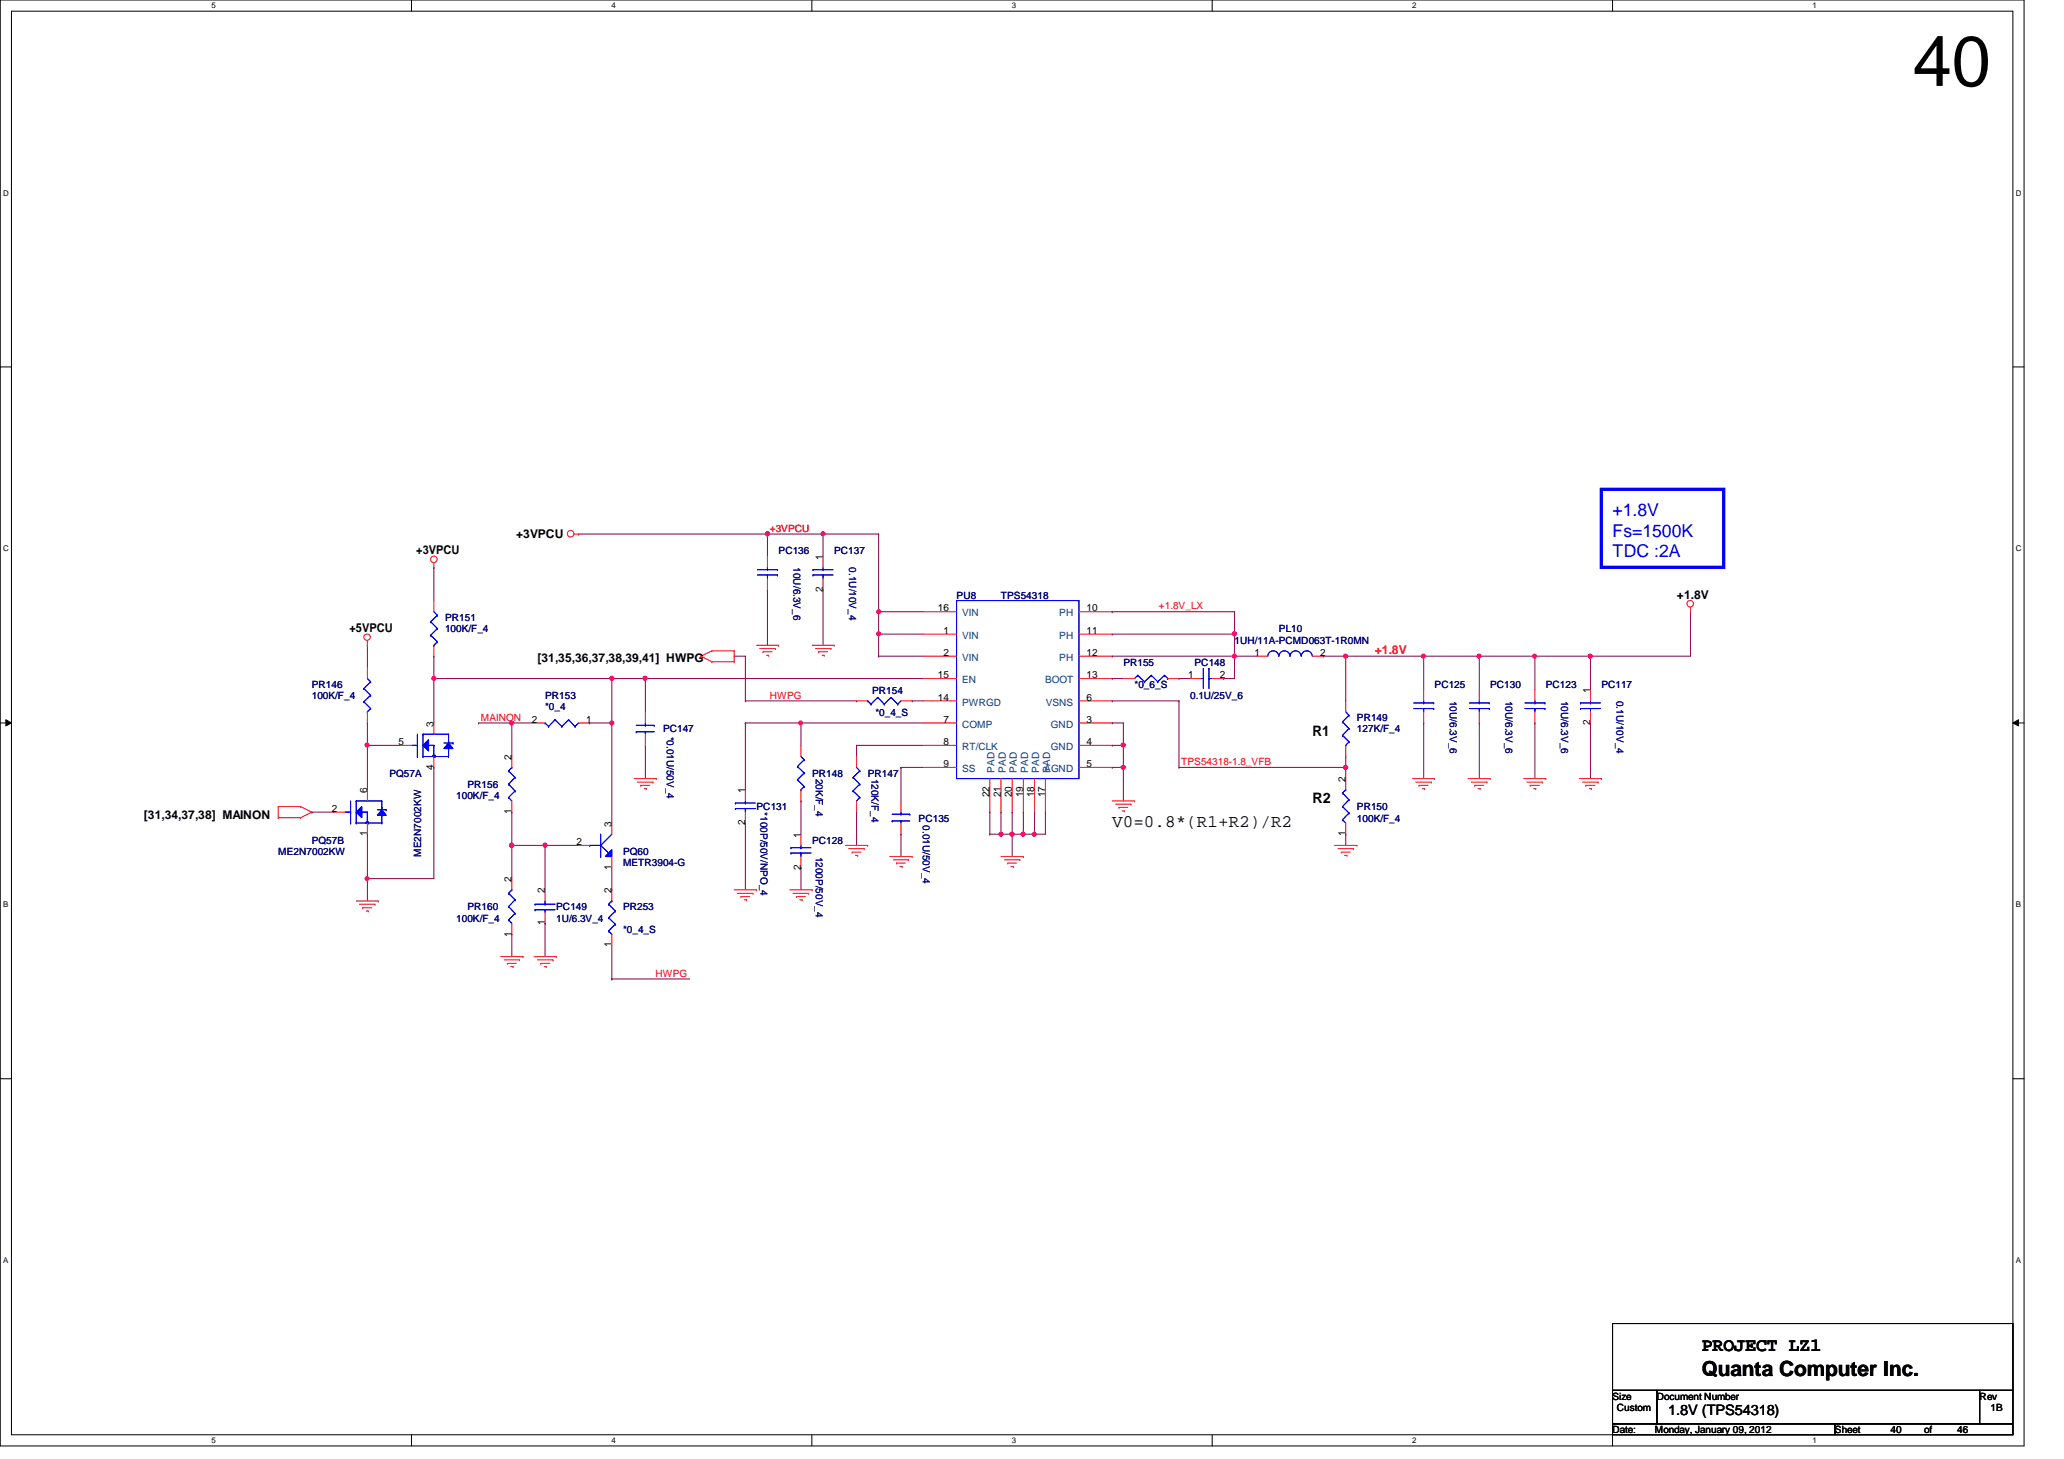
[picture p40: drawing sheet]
<svg xmlns="http://www.w3.org/2000/svg" width="297mm" height="210mm" viewBox="0 0 297 210" stroke-linecap="round" stroke-linejoin="round" font-family="sans-serif">
<defs><g id="words">
<text font-size="10.2" x="275.3" y="12.4">40</text>
<text font-size="3" x="244.9" y="198">Quanta Computer Inc.</text>
<text font-size="2.7" x="244.9" y="194.3">PROJECT LZ1</text>
<g font-size="2.5" fill="#00f">
<text x="232.1" y="74.3">+1.8V</text>
<text x="232.1" y="77.2">Fs=1500K</text>
<text x="232.1" y="80.1">TDC :2A</text>
</g>
<text font-size="2.5" x="160.1" y="118.9">V0=0.8*(R1+R2)/R2</text>
<g font-size="2.1">
<text x="188.9" y="105.9">R1</text>
<text x="188.9" y="115.5">R2</text>
<text x="240.1" y="203.5">1.8V (TPS54318)</text>
</g>
<g font-size="1.7">
<text x="74.3" y="77.5">+3VPCU</text>
<text x="59.9" y="79.7">+3VPCU</text>
<text x="241.3" y="86.1">+1.8V</text>
<text x="50.3" y="90.9">+5VPCU</text>
<text x="77.3" y="95.2">[31,35,36,37,38,39,41] HWPG</text>
<text x="20.7" y="117.8">[31,34,37,38] MAINON</text>
</g>
<text font-size="1.7" fill="#f00" x="197.9" y="94.1">+1.8V</text>
<g font-size="1.4" fill="#f00">
<text x="110.8" y="76.5">+3VPCU</text>
<text x="166.8" y="87.7">+1.8V_LX</text>
<text x="110.8" y="100.5">HWPG</text>
<text x="69.2" y="103.7">MAINON</text>
<text x="170" y="110.1">TPS54318-1.8_VFB</text>
<text x="94.3" y="140.5">HWPG</text>
</g>
<g font-size="1.4" fill="#000080">
<text x="112.1" y="79.8">PC136</text>
<text x="114.2" y="81.6" transform="rotate(90 114.2 81.6)">10U/6.3V_6</text>
<text x="120.1" y="79.8">PC137</text>
<text x="122.2" y="81.6" transform="rotate(90 122.2 81.6)">0.1U/10V_4</text>
<text x="64" y="89.4">PR151</text>
<text x="137.7" y="86.2">PU8</text>
<text x="144.1" y="86.2">TPS54318</text>
<text x="64" y="91">100K/F_4</text>
<text x="161.7" y="95.8">PR155</text>
<text x="171.9" y="95.8">PC148</text>
<text x="177.7" y="92.6">1UH/11A-PCMD063T-1R0MN</text>
<text x="184.1" y="91">PL10</text>
<text x="44.9" y="99">PR146</text>
<text x="44.9" y="100.6">100K/F_4</text>
<text x="78.4" y="100.6">PR153</text>
<text x="125.5" y="99.8">PR154</text>
<text x="163.3" y="99">*0_6_S</text>
<text x="171.3" y="100.6">0.1U/25V_6</text>
<text x="206.5" y="99">PC125</text>
<text x="208.7" y="100.8" transform="rotate(90 208.7 100.8)">10U/6.3V_6</text>
<text x="214.5" y="99">PC130</text>
<text x="216.7" y="100.8" transform="rotate(90 216.7 100.8)">10U/6.3V_6</text>
<text x="222.5" y="99">PC123</text>
<text x="224.7" y="100.8" transform="rotate(90 224.7 100.8)">10U/6.3V_6</text>
<text x="230.5" y="99">PC117</text>
<text x="232.7" y="100.8" transform="rotate(90 232.7 100.8)">0.1U/10V_4</text>
<text x="78.4" y="102.2">*0_4</text>
<text x="95.4" y="105.4">PC147</text>
<text x="96" y="106" transform="rotate(90 96 106)">*0.01U/50V_4</text>
<text x="126" y="103">*0_4_S</text>
<text x="195.3" y="103.8">PR149</text>
<text x="195.3" y="105.4">127K/F_4</text>
<text x="56" y="111.8">PQ57A</text>
<text x="67.3" y="113.4">PR156</text>
<text x="116.9" y="111.8">PR148</text>
<text x="117.4" y="112" transform="rotate(90 117.4 112)">20K/F_4</text>
<text x="124.9" y="111.8">PR147</text>
<text x="125.4" y="112" transform="rotate(90 125.4 112)">120K/F_4</text>
<text x="65.7" y="115">100K/F_4</text>
<text x="108.9" y="116.6">PC131</text>
<text x="109.4" y="116.8" transform="rotate(90 109.4 116.8)">*100P/50V/NPO_4</text>
<text x="132.2" y="118.2">PC135</text>
<text x="132.8" y="118.7" transform="rotate(90 132.8 118.7)">0.01U/50V_4</text>
<text x="195.3" y="116.6">PR150</text>
<text x="195.3" y="118.2">100K/F_4</text>
<text x="40" y="123">ME2N7002KW</text>
<text x="44.9" y="121.4">PQ57B</text>
<text x="60.6" y="123.2" transform="rotate(-90 60.6 123.2)">ME2N7002KW</text>
<text x="89.7" y="123">PQ60</text>
<text x="89.7" y="124.6">METR3904-G</text>
<text x="116.9" y="121.4">PC128</text>
<text x="117.4" y="123.2" transform="rotate(90 117.4 123.2)">1200P/50V_4</text>
<text x="67.3" y="131">PR160</text>
<text x="80" y="131">PC149</text>
<text x="89.7" y="131">PR253</text>
<text x="65.7" y="132.6">100K/F_4</text>
<text x="80" y="132.6">1U/6.3V_4</text>
<text x="89.7" y="134.2">*0_4_S</text>
</g>
<g font-size="1.4">
<text x="118.4" y="80.5" transform="rotate(-90 118.4 80.5)">1</text>
<text x="118.4" y="85.1" transform="rotate(-90 118.4 85.1)">2</text>
<text x="135" y="88">16</text>
<text x="156.4" y="88">10</text>
<text x="135.8" y="94.4">2</text>
<text x="135.8" y="91.2">1</text>
<text x="156.4" y="91.2">11</text>
<text x="156.4" y="94.4">12</text>
<text x="180.5" y="94.4">1</text>
<text x="190" y="94.4">2</text>
<text x="135" y="100.8">14</text>
<text x="135" y="97.6">15</text>
<text x="156.4" y="100.8">6</text>
<text x="156.4" y="97.6">13</text>
<text x="171" y="97.6">1</text>
<text x="175.6" y="97.6">2</text>
<text x="228.9" y="99.7" transform="rotate(-90 228.9 99.7)">1</text>
<text x="57.4" y="107.2">5</text>
<text x="62.4" y="104.5" transform="rotate(-90 62.4 104.5)">3</text>
<text x="76.5" y="104">2</text>
<text x="84.4" y="104">1</text>
<text x="135.8" y="104">7</text>
<text x="135.8" y="107.2">8</text>
<text x="156.4" y="104">3</text>
<text x="156.4" y="107.2">4</text>
<text x="228.9" y="104.3" transform="rotate(-90 228.9 104.3)">2</text>
<text x="62.4" y="110.7" transform="rotate(-90 62.4 110.7)">4</text>
<text x="73.6" y="109.3" transform="rotate(-90 73.6 109.3)">2</text>
<text x="135.8" y="110.4">9</text>
<text x="156.4" y="110.4">5</text>
<text x="193.6" y="112.5" transform="rotate(-90 193.6 112.5)">2</text>
<text x="47.7" y="116.8">2</text>
<text x="52.8" y="114.1" transform="rotate(-90 52.8 114.1)">6</text>
<text x="73.6" y="117.1" transform="rotate(-90 73.6 117.1)">1</text>
<text x="88" y="118.9" transform="rotate(-90 88 118.9)">3</text>
<text x="107.2" y="118.7" transform="rotate(-90 107.2 118.7)">2</text>
<text x="107.2" y="114.1" transform="rotate(-90 107.2 114.1)">1</text>
<text x="142.4" y="114.7" transform="rotate(-90 142.4 114.7)">22</text>
<text x="144" y="114.7" transform="rotate(-90 144 114.7)">21</text>
<text x="145.6" y="114.7" transform="rotate(-90 145.6 114.7)">20</text>
<text x="147.2" y="114.7" transform="rotate(-90 147.2 114.7)">19</text>
<text x="148.8" y="114.7" transform="rotate(-90 148.8 114.7)">18</text>
<text x="150.4" y="114.7" transform="rotate(-90 150.4 114.7)">17</text>
<text x="52.8" y="120.3" transform="rotate(-90 52.8 120.3)">1</text>
<text x="83" y="121.6">2</text>
<text x="88" y="125.1" transform="rotate(-90 88 125.1)">1</text>
<text x="115.2" y="125.1" transform="rotate(-90 115.2 125.1)">2</text>
<text x="115.2" y="120.5" transform="rotate(-90 115.2 120.5)">1</text>
<text x="193.6" y="120.3" transform="rotate(-90 193.6 120.3)">1</text>
<text x="73.6" y="126.9" transform="rotate(-90 73.6 126.9)">2</text>
<text x="78.4" y="128.5" transform="rotate(-90 78.4 128.5)">2</text>
<text x="88" y="128.5" transform="rotate(-90 88 128.5)">2</text>
<text x="73.6" y="134.7" transform="rotate(-90 73.6 134.7)">1</text>
<text x="78.4" y="133.1" transform="rotate(-90 78.4 133.1)">1</text>
<text x="88" y="136.3" transform="rotate(-90 88 136.3)">1</text>
<text x="232.1" y="201.4">Size</text>
<text x="232.7" y="203">Custom</text>
<text x="238.5" y="201.4">Document Number</text>
<text x="284.9" y="201.4">Rev</text>
<text x="286.5" y="203">1B</text>
<text x="232.1" y="206.2">Date:</text>
<text x="238.2" y="206.2">Monday, January 09, 2012</text>
<text x="264.1" y="206.2">Sheet</text>
<text x="272.1" y="206.2">40</text>
<text x="276.9" y="206.2">of</text>
<text x="281.7" y="206.2">46</text>
</g>
<g font-size="1.4" fill="#004080">
<text x="138.5" y="88.7">VIN</text>
<text x="152.4" y="88.7">PH</text>
<text x="138.5" y="95.1">VIN</text>
<text x="138.5" y="91.9">VIN</text>
<text x="152.4" y="91.9">PH</text>
<text x="152.4" y="95.1">PH</text>
<text x="138.5" y="101.5">PWRGD</text>
<text x="138.5" y="98.3">EN</text>
<text x="150.4" y="98.3">BOOT</text>
<text x="150.5" y="101.5">VSNS</text>
<text x="138.5" y="104.7">COMP</text>
<text x="138.5" y="107.9">RT/CLK</text>
<text x="151.3" y="104.7">GND</text>
<text x="151.3" y="107.9">GND</text>
<text x="138.5" y="111.1">SS</text>
<text x="143.1" y="111.2" transform="rotate(-90 143.1 111.2)">PAD</text>
<text x="144.7" y="111.2" transform="rotate(-90 144.7 111.2)">PAD</text>
<text x="146.3" y="111.2" transform="rotate(-90 146.3 111.2)">PAD</text>
<text x="148" y="111.2" transform="rotate(-90 148 111.2)">PAD</text>
<text x="149.6" y="111.2" transform="rotate(-90 149.6 111.2)">PAD</text>
<text x="150.3" y="111.1">AGND</text>
<text x="151.1" y="111.2" transform="rotate(-90 151.1 111.2)">PAD</text>
</g>
<g font-size="1.1">
<text x="30.4" y="1.1">5</text>
<text x="88" y="1.1">4</text>
<text x="145.6" y="1.1">3</text>
<text x="203.2" y="1.1">2</text>
<text x="260.9" y="1.1">1</text>
<text x=".5" y="28.2">D</text>
<text x="290.1" y="28.2">D</text>
<text x=".5" y="79.3">C</text>
<text x="290.1" y="79.3">C</text>
<text x=".5" y="130.6">B</text>
<text x="290.1" y="130.6">B</text>
<text x=".5" y="181.7">A</text>
<text x="290.1" y="181.7">A</text>
<text x="30.4" y="207.6">5</text>
<text x="88" y="207.6">4</text>
<text x="145.6" y="207.6">3</text>
<text x="203.2" y="207.6">2</text>
<text x="260.9" y="207.6">1</text>
</g>
</g></defs>
<path d="M0 0h291.3v208h-291.3zM1.6 1.6h288.1v204.8h-288.1z" fill="none" stroke="#000" stroke-width=".14"/>
<g fill="#fff">
<path d="M30.4 .2h.6v1.2h-.6z"/>
<path d="M30.4 206.6h.6v1.2h-.6z"/>
</g>
<path d="M59.2 0v1.6M59.2 206.4v1.6" fill="none" stroke="#000" stroke-width=".14"/>
<g fill="#fff">
<path d="M88 .2h.6v1.2h-.6z"/>
<path d="M88 206.6h.6v1.2h-.6z"/>
</g>
<path d="M116.8 0v1.6M116.8 206.4v1.6" fill="none" stroke="#000" stroke-width=".14"/>
<g fill="#fff">
<path d="M145.6 .2h.6v1.2h-.6z"/>
<path d="M145.6 206.6h.6v1.2h-.6z"/>
</g>
<path d="M174.5 0v1.6M174.5 206.4v1.6" fill="none" stroke="#000" stroke-width=".14"/>
<g fill="#fff">
<path d="M203.2 .2h.6v1.2h-.6z"/>
<path d="M203.2 206.6h.6v1.2h-.6z"/>
</g>
<path d="M232.1 0v1.6M232.1 206.4v1.6" fill="none" stroke="#000" stroke-width=".14"/>
<g fill="#fff">
<path d="M260.9 .2h.5v1.2h-.5z"/>
<path d="M260.9 206.6h.5v1.2h-.5z"/>
<path d="M.5 27.2h.7v1.2h-.7z"/>
<path d="M290.1 27.2h.8v1.2h-.8z"/>
<path d="M.5 78.4h.7v1.1h-.7z"/>
<path d="M290.1 78.4h.8v1.1h-.8z"/>
</g>
<path d="M0 52.8h1.6M289.7 52.8h1.6" fill="none" stroke="#000" stroke-width=".14"/>
<g fill="#fff">
<path d="M.5 129.6h.7v1.2h-.7z"/>
<path d="M290.1 129.6h.7v1.2h-.7z"/>
</g>
<path d="M0 104h1.6M.8 103.5l.8 .5-.8 .4zM289.7 104l.8-.5v.9zM289.7 104h1.6" fill="none" stroke="#000" stroke-width=".14"/>
<path d="M.8 103.5l.8 .5-.8 .4zM289.7 104l.8-.5v.9z" fill="#000"/>
<g fill="#fff">
<path d="M.5 180.8h.7v1.1h-.7z"/>
<path d="M290.1 180.8h.7v1.1h-.7z"/>
</g>
<path d="M0 155.2h1.6M289.7 155.2h1.6" fill="none" stroke="#000" stroke-width=".14"/>
<path d="M193.7 94.4h.1M193.7 94.4v6.4" fill="none" stroke="#800040" stroke-width=".14"/>
<circle cx="193.7" cy="94.4" r=".31" fill="#f0f"/>
<circle cx="193.7" cy="94.4" r=".31" fill="none" stroke="#f0f" stroke-width=".14"/>
<path d="M147.3 116.8h.1M147.3 116.8v3.2M144.1 120h.1M144.1 120h1.6" fill="none" stroke="#800040" stroke-width=".14"/>
<circle cx="147.2" cy="120" r=".3" fill="#f0f"/>
<circle cx="147.2" cy="120" r=".3" fill="none" stroke="#f0f" stroke-width=".14"/>
<path d="M160.1 97.6h.1M160.1 91.2h.1M160.1 97.6h1.6M160.1 91.2h17.6M150.4 116.8h.1M150.4 116.8v3.2" fill="none" stroke="#800040" stroke-width=".14"/>
<circle cx="177.7" cy="91.2" r=".31" fill="#f0f"/>
<circle cx="177.7" cy="91.2" r=".31" fill="none" stroke="#f0f" stroke-width=".14"/>
<path d="M177.7 91.2h.1M177.7 91.2v3.2M169.7 110.4h.1M169.7 110.4h24" fill="none" stroke="#800040" stroke-width=".14"/>
<circle cx="193.7" cy="110.4" r=".31" fill="#f0f"/>
<circle cx="193.7" cy="110.4" r=".31" fill="none" stroke="#f0f" stroke-width=".14"/>
<g fill="none" stroke="#800040" stroke-width=".14">
<path d="M169.7 97.6h.1M169.7 97.6h1.6M176.1 97.6h.1M177.7 94.4h.1M177.7 94.4h3.2M177.7 94.4v3.2h-1.6M107.3 104h.1M107.3 118.4h.1M107.3 104h8M107.3 104v9.6M107.3 118.4v9.6M161.7 110.4h.1"/>
<path d="M161.7 110.4v4.8M193.7 108.8h.1M193.7 108.8v1.6M115.3 124.8h.1M115.3 124.8v3.2"/>
</g>
<circle cx="161.7" cy="110.4" r=".31" fill="#f0f"/>
<circle cx="161.7" cy="110.4" r=".31" fill="none" stroke="#f0f" stroke-width=".14"/>
<path d="M160.1 107.2h.1M160.1 110.4h.1M160.1 104h.1M160.1 107.2h1.6M160.1 104h1.6M161.7 104h.1M161.7 107.2h.1M161.7 104v6.4h-1.6" fill="none" stroke="#800040" stroke-width=".14"/>
<circle cx="161.7" cy="107.2" r=".31" fill="#f0f"/>
<circle cx="161.7" cy="107.2" r=".31" fill="none" stroke="#f0f" stroke-width=".14"/>
<path d="M145.7 120h.1M145.7 120v3.2" fill="none" stroke="#800040" stroke-width=".14"/>
<circle cx="145.7" cy="120" r=".31" fill="#f0f"/>
<circle cx="145.7" cy="120" r=".31" fill="none" stroke="#f0f" stroke-width=".14"/>
<path d="M160.1 88h.1M160.1 94.4h.1M160.1 88h17.6M160.1 94.4h17.6" fill="none" stroke="#800040" stroke-width=".14"/>
<circle cx="177.7" cy="94.4" r=".31" fill="#f0f"/>
<circle cx="177.7" cy="94.4" r=".31" fill="none" stroke="#f0f" stroke-width=".14"/>
<g fill="none" stroke="#800040" stroke-width=".14">
<path d="M115.3 115.2h.1M115.3 104h.1M115.3 115.2v4.8M115.3 104h17.6M123.3 107.2h.1M123.3 116.8h.1M123.3 107.2h9.6M123.3 107.2v1.6M123.3 116.8v4.8M129.7 110.4h.1M129.7 110.4v4.8M129.7 110.4h3.2"/>
<path d="M129.7 120h.1M129.7 120v3.2"/>
</g>
<circle cx="115.2" cy="104" r=".3" fill="#f0f"/>
<circle cx="115.2" cy="104" r=".3" fill="none" stroke="#f0f" stroke-width=".14"/>
<path d="M92.9 97.6h.1M92.9 97.6h40M115.3 104h.1M115.3 104v3.2" fill="none" stroke="#800040" stroke-width=".14"/>
<circle cx="92.8" cy="97.6" r=".31" fill="#f0f"/>
<circle cx="92.8" cy="97.6" r=".31" fill="none" stroke="#f0f" stroke-width=".14"/>
<path d="M126.4 91.2h.1M126.4 91.2h6.5" fill="none" stroke="#800040" stroke-width=".14"/>
<circle cx="126.4" cy="91.2" r=".3" fill="#f0f"/>
<circle cx="126.4" cy="91.2" r=".3" fill="none" stroke="#f0f" stroke-width=".14"/>
<path d="M126.4 76.8h.1M126.4 76.8v17.6M126.4 94.4h.1M126.4 91.2h.1M126.4 88h.1M126.4 94.4h6.5M126.4 88h6.5M92.9 107.2h.1M92.9 107.2v4.8" fill="none" stroke="#800040" stroke-width=".14"/>
<circle cx="126.4" cy="88" r=".3" fill="#f0f"/>
<circle cx="126.4" cy="88" r=".3" fill="none" stroke="#f0f" stroke-width=".14"/>
<path d="M92.9 97.6h.1M92.9 97.6v4.8M148.9 116.8h.1M148.9 116.8v3.2M193.7 110.4h.1M193.7 110.4v1.6M148.9 120h.1M148.9 120h1.5M193.7 120h.1M193.7 120v1.6" fill="none" stroke="#800040" stroke-width=".14"/>
<circle cx="148.8" cy="120" r=".3" fill="#f0f"/>
<circle cx="148.8" cy="120" r=".3" fill="none" stroke="#f0f" stroke-width=".14"/>
<path d="M144.1 116.8h.1M144.1 116.8v3.2" fill="none" stroke="#800040" stroke-width=".14"/>
<circle cx="144.1" cy="120" r=".3" fill="#f0f"/>
<circle cx="144.1" cy="120" r=".3" fill="none" stroke="#f0f" stroke-width=".14"/>
<g fill="none" stroke="#800040" stroke-width=".14">
<path d="M83.3 76.8h.1M83.3 76.8h27.1M177.7 88h.1M177.7 88v3.2M190.5 94.4h.1M190.5 94.4h22.4M193.7 94.4h.1M204.9 94.4h.1M204.9 94.4v4.8M212.9 94.4h.1M212.9 94.4v4.8M228.9 94.4h.1"/>
<path d="M228.9 94.4v4.8M243.3 88h.1M243.3 88v6.4M142.4 116.8h.1M142.4 116.8v3.2M145.7 116.8h.1M145.7 116.8v3.2M160.1 100.8h.1M160.1 100.8h9.6M169.7 100.8h.1M169.7 100.8v9.6M204.9 104h.1"/>
<path d="M204.9 104v8M212.9 104h.1M212.9 104v8M228.9 104h.1M228.9 104v8M142.4 120h.1M142.4 120h1.7M145.7 120h.1M145.7 120h3.2M147.3 120h.1"/>
</g>
<circle cx="204.8" cy="94.4" r=".3" fill="#f0f"/>
<circle cx="204.8" cy="94.4" r=".3" fill="none" stroke="#f0f" stroke-width=".14"/>
<path d="M220.9 94.4h.1M220.9 94.4h8" fill="none" stroke="#800040" stroke-width=".14"/>
<circle cx="220.9" cy="94.4" r=".3" fill="#f0f"/>
<circle cx="220.9" cy="94.4" r=".3" fill="none" stroke="#f0f" stroke-width=".14"/>
<path d="M110.4 76.8h.1M110.4 76.8v3.2M110.4 84.8h.1M110.4 84.8v8M118.4 84.8h.1M118.4 84.8v8" fill="none" stroke="#800040" stroke-width=".14"/>
<circle cx="110.4" cy="76.8" r=".3" fill="#f0f"/>
<circle cx="110.4" cy="76.8" r=".3" fill="none" stroke="#f0f" stroke-width=".14"/>
<path d="M118.4 76.8h.1M118.4 76.8v3.2M118.4 76.8h8" fill="none" stroke="#800040" stroke-width=".14"/>
<circle cx="118.4" cy="76.8" r=".3" fill="#f0f"/>
<circle cx="118.4" cy="76.8" r=".3" fill="none" stroke="#f0f" stroke-width=".14"/>
<path d="M110.4 76.8h.1M110.4 76.8h8" fill="none" stroke="#800040" stroke-width=".14"/>
<circle cx="110.4" cy="76.8" r=".3" fill="#f0f"/>
<circle cx="110.4" cy="76.8" r=".3" fill="none" stroke="#f0f" stroke-width=".14"/>
<path d="M105.7 94.4h.1M105.7 94.4h1.6M68.9 104h.1M68.9 104h4.8M131.3 100.8h.1M131.3 100.8h1.6M78.4 121.6h.1M78.4 121.6v6.4" fill="none" stroke="#800040" stroke-width=".14"/>
<circle cx="73.6" cy="104" r=".31" fill="#f0f"/>
<circle cx="73.6" cy="104" r=".31" fill="none" stroke="#f0f" stroke-width=".14"/>
<path d="M73.7 134.4h.1M73.7 134.4v3.2M78.4 132.8h.1M78.4 121.6h.1M78.4 132.8v4.8M78.4 121.6h4.9" fill="none" stroke="#800040" stroke-width=".14"/>
<circle cx="78.4" cy="121.6" r=".31" fill="#f0f"/>
<circle cx="78.4" cy="121.6" r=".31" fill="none" stroke="#f0f" stroke-width=".14"/>
<path d="M73.7 121.6h.1M73.7 121.6h4.7" fill="none" stroke="#800040" stroke-width=".14"/>
<circle cx="73.6" cy="121.6" r=".32" fill="#f0f"/>
<circle cx="73.6" cy="121.6" r=".32" fill="none" stroke="#f0f" stroke-width=".14"/>
<path d="M52.9 92.8h.1M52.9 92.8v3.2M44.9 116.8h.1M44.9 116.8h3.1M52.9 107.2h.1M52.9 107.2h4.8M73.7 116.8h.1M73.7 116.8v4.8" fill="none" stroke="#800040" stroke-width=".14"/>
<circle cx="52.8" cy="107.2" r=".3" fill="#f0f"/>
<circle cx="52.8" cy="107.2" r=".3" fill="none" stroke="#f0f" stroke-width=".14"/>
<path d="M62.4 81.6h.1M62.4 81.6v4.8M52.9 126.4h.1M52.9 126.4v3.2" fill="none" stroke="#800040" stroke-width=".14"/>
<circle cx="52.8" cy="126.4" r=".3" fill="#f0f"/>
<circle cx="52.8" cy="126.4" r=".3" fill="none" stroke="#f0f" stroke-width=".14"/>
<path d="M88 97.6h.1M88 97.6h4.9M52.9 107.2h.1M52.9 107.2v6.4" fill="none" stroke="#800040" stroke-width=".14"/>
<circle cx="88" cy="97.6" r=".31" fill="#f0f"/>
<circle cx="88" cy="97.6" r=".31" fill="none" stroke="#f0f" stroke-width=".14"/>
<g fill="none" stroke="#800040" stroke-width=".14">
<path d="M62.4 97.6h.1M62.4 94.4h.1M62.4 94.4v9.6M52.9 104h.1M52.9 104v3.2M62.4 110.4h.1M62.4 110.4v16h-9.5M73.7 104h.1M73.7 104v4.8M73.7 104h3.2M88 104h.1M88 104v14.4"/>
<path d="M52.9 120h.1M52.9 126.4h.1M52.9 120v6.4M73.7 121.6h.1M73.7 121.6v4.8"/>
</g>
<circle cx="88.1" cy="104" r=".3" fill="#f0f"/>
<circle cx="88.1" cy="104" r=".3" fill="none" stroke="#f0f" stroke-width=".14"/>
<path d="M62.4 97.6h.1M62.4 97.6h25.6M88 97.6h.1M88 97.6v6.4h-3.1M84.9 104h.1" fill="none" stroke="#800040" stroke-width=".14"/>
<circle cx="62.4" cy="97.6" r=".31" fill="#f0f"/>
<circle cx="62.4" cy="97.6" r=".31" fill="none" stroke="#f0f" stroke-width=".14"/>
<path d="M212.9 94.4h.1M212.9 94.4h8M220.9 94.4h.1M220.9 94.4v4.8M220.9 104h.1M220.9 104v8M88 140.8h.1M88 140.8h11.3" fill="none" stroke="#800040" stroke-width=".14"/>
<circle cx="212.8" cy="94.4" r=".3" fill="#f0f"/>
<circle cx="212.8" cy="94.4" r=".3" fill="none" stroke="#f0f" stroke-width=".14"/>
<path d="M228.9 94.4h.1M228.9 94.4h14.4" fill="none" stroke="#800040" stroke-width=".14"/>
<circle cx="228.9" cy="94.4" r=".3" fill="#f0f"/>
<circle cx="228.9" cy="94.4" r=".3" fill="none" stroke="#f0f" stroke-width=".14"/>
<path d="M107.3 94.4v6.4M107.3 100.8h.1M107.3 100.8h16M123.3 100.8h.1M88 128h.1M88 124.8v3.2M88 136v4.8M88 140.8h.1" fill="none" stroke="#800040" stroke-width=".14"/>
<g fill="none" stroke="#f00" stroke-width=".14">
<path d="M82.6 76.8h.7M83.3 76.8h.1M52.9 92.8h.1M52.9 92.2v.6M62.4 81.6h.1M62.4 81v.6M100.9 94.4h.1M100.9 94.4l1.5 .8M102.4 93.6h.1M102.4 95.2h.1M102.4 93.6h3.3M102.4 93.6l-1.5 .8"/>
<path d="M102.4 95.2h3.3M105.7 95.2h.1M105.7 93.6h.1M105.7 93.6v1.6M108.9 92.8h3.2M109.3 93.3h2.3M109.8 93.8h.1M109.8 93.8h1.3M110.3 94.3h.3M110.4 80v1.6M110.4 83.2v1.6M110.6 94.3h.1"/>
<path d="M111.6 93.3h.1M112.1 92.8h.1M116.9 92.8h3.2M117.3 93.3h2.3M117.8 93.8h.1M117.8 93.8h1.3M118.3 94.3h.3M118.6 94.3h.1M119.6 93.3h.1M120.1 92.8h.1M161.7 97.6h1.6M168.1 97.6h1.6"/>
<path d="M243.3 88h.1M243.3 87.4v.6M40 117.6h.1M40 116h.1M40 116h3.3M40 117.6h3.3M40 116v1.6M43.3 116h.1M43.3 117.6h.1M43.3 116l1.6 .8M44.9 116.8h.1M44.9 116.8l-1.6 .8"/>
<path d="M76.9 104h1.5M83.3 104h1.6M91.3 112h3.1M91.7 112.5h2.3M92.2 113h.1M92.2 113h1.3M92.7 113.5h.3M93 113.5h.1M94 112.5h.1M94.4 112h.1M123.3 100.8h1.6M129.7 100.8h1.6"/>
<path d="M160.1 115.2h3.2M160.6 115.7h2.2M161 116.2h.1M161 116.2h1.3M161.5 116.7h.3M161.8 116.7h.1M162.8 115.7h.1M163.3 115.2h.1M203.3 112h3.2M203.7 112.5h2.3M204.2 113h.1M204.2 113h1.3"/>
<path d="M204.7 113.5h.3M205 113.5h.1M206 112.5h.1M206.5 112h.1M211.3 112h3.2M211.7 112.5h2.3M212.2 113h.1M212.2 113h1.3M212.7 113.5h.3M213 113.5h.1M214 112.5h.1M214.5 112h.1"/>
<path d="M219.3 112h3.2M219.7 112.5h2.3M220.2 113h.1M220.2 113h1.3M220.7 113.5h.3M221 113.5h.1M222 112.5h.1M222.5 112h.1M227.3 112h3.2M227.7 112.5h2.3M228.2 113h.1M228.2 113h1.3"/>
<path d="M228.7 113.5h.3M229 113.5h.1M230 112.5h.1M230.5 112h.1M51.3 129.6h3.1M51.7 130.1h2.3M52.2 130.6h.1M52.2 130.6h1.3M52.7 131.1h.3M53 131.1h.1M54 130.1h.1M54.4 129.6h.1"/>
<path d="M72 137.6h3.3M72.6 138.1h2.2M73 138.6h.1M73 138.6h1.3M73.5 139.1h.3M73.8 139.1h.1M74.8 138.1h.1M75.3 137.6h.1M76.9 137.6h3.1M77.3 138.1h2.3M77.8 138.6h.1M77.8 138.6h1.3"/>
<path d="M78.3 139.1h.3M78.4 128v1.6M78.4 131.2v1.6M78.6 139.1h.1M79.6 138.1h.1M80 137.6h.1M105.7 128h3.2M106.1 128.5h2.3M106.6 129h.1M106.6 129h1.3M107.1 129.5h.3M107.4 129.5h.1"/>
<path d="M108.4 128.5h.1M108.9 128h.1M113.7 128h3.2M114.1 128.5h2.3M114.6 129h.1M114.6 129h1.3M115.1 129.5h.3M115.4 129.5h.1M116.4 128.5h.1M116.9 128h.1M121.7 121.6h3.2M122.1 122.1h2.3"/>
<path d="M122.6 122.6h.1M122.6 122.6h1.3M123.1 123.1h.3M123.4 123.1h.1M124.4 122.1h.1M124.9 121.6h.1M128.1 123.2h3.2M128.6 123.7h2.2M129 124.2h.1M129 124.2h1.3M129.5 124.7h.3M129.8 124.7h.1"/>
<path d="M130.8 123.7h.1M131.3 123.2h.1M144.1 123.2h3.2M144.6 123.7h2.2M145 124.2h.1M145 124.2h1.3M145.5 124.7h.3M145.8 124.7h.1M146.8 123.7h.1M147.3 123.2h.1M192.1 121.6h3.2M192.6 122.1h2.2"/>
<path d="M193 122.6h.1M193 122.6h1.3M193.5 123.1h.3M193.8 123.1h.1M194.8 122.1h.1M195.3 121.6h.1"/>
<circle cx="82.1" cy="76.8" r=".47"/>
<circle cx="52.8" cy="91.7" r=".46"/>
<circle cx="62.4" cy="80.5" r=".47"/>
<circle cx="243.2" cy="86.9" r=".47"/>
</g>
<path d="M232.1 190.4h57.6v9.6h-57.6zM232.1 200h6.4v4.9h-6.4zM232.1 204.9h32v1.5h-32zM238.5 200h46.4v4.9h-46.4zM264.1 204.9h25.6v1.5h-25.6zM284.9 200h4.8v4.9h-4.8z" fill="none" stroke="#000" stroke-width=".14"/>
<path d="M230.5 70.4h17.6v11.2h-17.6z" fill="none" stroke="#00f" stroke-width=".47"/>
<g fill="none" stroke="#00f" stroke-width=".14">
<path d="M109 82.7h2.9M109 82h2.9M110.4 82h.1M110.4 82.7h.1M110.4 81.6v.4M110.4 82.7v.5M111.9 82.7h.1M111.9 82h.1M163.7 97.2h.1M163.7 97.2l-.4 .4M163.7 97.2l1 .9M164.7 98.1h.1"/>
<path d="M165.7 97.2h.1M165.7 97.2l-1 .9M165.7 97.2l.9 .9M166.6 98.1h.1M167.6 97.2h.1M167.6 97.2l-1 .9M167.6 97.2l.5 .4M168.1 97.6h.1M78.4 104h.1M78.4 104l.5 .5M78.9 104.5h.1M79.9 103.5h.1"/>
<path d="M79.9 103.5l1 1M79.9 103.5l-1 1M80.9 104.5h.1M81.8 103.5h.1M81.8 103.5l1 1M81.8 103.5l-.9 1M82.8 104.5h.1M83.3 104l-.5 .5M124.9 100.8h.1M124.9 100.8l.4 .5M125.3 101.3h.1M126.3 100.3h.1"/>
<path d="M126.3 100.3l1 1M126.3 100.3l-1 1M127.3 101.3h.1M128.2 100.3h.1M128.2 100.3l1 1M128.2 100.3l-.9 1M129.2 101.3h.1M129.7 100.8l-.5 .5M77 130.1h.1M77 130.9h.1M77 130.1h2.9M77 130.9h2.9"/>
<path d="M78.4 130.9h.1M78.4 130.1h.1M78.4 129.6v.5M78.4 130.9v.3"/>
</g>
<path d="M61.7 106.4v1.6l-.8-.8z" fill="#00f"/>
<path d="M61.7 106.4v1.6l-.8-.8z" fill="none" stroke="#00f" stroke-width=".14"/>
<path d="M64.6 106.9l.6 .8h-1.3z" fill="#00f"/>
<g fill="none" stroke="#00f" stroke-width=".14">
<path d="M59.3 107.2h.8M60.1 107.2h.1M60.1 108.8h.1M60.1 105.6v3.2M60.9 105.6h.1M60.9 108.8h.1M60.9 105.6h3.7M60.9 105.6v3.2M60.9 108.8h3.7M61.7 107.2h.1M61.7 107.2h.7M62.3 108.7h.1"/>
<path d="M62.3 108.7v.1M62.3 108.7h.3M62.4 108.8h.1M62.4 107.2h.1M62.4 107.2v1.6M62.6 108.7h.1M62.6 108.8h.1M62.6 108.7v.1M63.9 106.9h1.3M64.6 106.9l.6 .8h-1.3zM64.6 105.6h.1M64.6 106.6h.1"/>
<path d="M64.6 108.8h.1M64.6 107.7h.1M64.6 105.6v1.3M64.6 107.7v1.1M65.2 106.9h.1"/>
</g>
<path d="M61.7 106.4v1.6l-.8-.8z" fill="#00f"/>
<path d="M61.7 106.4v1.6l-.8-.8z" fill="none" stroke="#00f" stroke-width=".14"/>
<path d="M64.6 106.9l.6 .8h-1.3z" fill="#00f"/>
<g fill="none" stroke="#00f" stroke-width=".14">
<path d="M117 82.7h.1M117 82h.1M117 82.7h2.9M117 82h2.9M118.4 82h.1M118.4 82.7h.1M118.4 81.6v.4M118.4 82.7v.5M59.3 107.2h.8M60.1 107.2h.1M60.1 108.8h.1M60.1 105.6v3.2"/>
<path d="M60.9 105.6h.1M60.9 108.8h.1M60.9 105.6h3.7M60.9 105.6v3.2M60.9 108.8h3.7M61.7 107.2h.1M61.7 107.2h.7M62.3 108.7h.1M62.3 108.7v.1M62.3 108.7h.3M62.4 108.8h.1M62.4 107.2h.1"/>
<path d="M62.4 107.2v1.6M62.6 108.7h.1M62.6 108.8h.1M62.6 108.7v.1M63.9 106.9h1.3M64.6 106.9l.6 .8h-1.3zM64.6 105.6h.1M64.6 106.6h.1M64.6 108.8h.1M64.6 107.7h.1M64.6 105.6v1.3M64.6 107.7v1.1"/>
<path d="M65.2 106.9h.1M73.2 114.7h.1M73.2 112.8h.1M73.2 110.9h.1M73.2 114.7l.5 .5M73.2 112.8l.9 1M73.2 110.9l.9 .9M73.7 110.4h.1M73.7 110.4l-.5 .5M74.1 113.8h.1M74.1 111.8h.1M74.1 113.8l-.9 .9"/>
<path d="M74.1 111.8l-.9 1M91.6 105.3h.1M91.6 105.3h2.5M91.6 104.4h2.5M92.9 104.4h.1M92.9 105.3h.1M92.9 104v.4M92.9 105.3v.3M94.1 104.4h.1M105.8 116.3h.1M105.8 115.5h.1M105.8 116.3h2.9"/>
<path d="M105.8 115.5h2.9M107.3 115.5h.1M107.3 116.3h.1M107.3 115.2v.3M107.3 116.3v.5M122.8 111.8h.1M122.8 113.8h.1M122.8 111.8l.9 1M122.8 113.8l.9 .9M123.3 115.2h.1M123.3 110.4l.4 .5M123.7 110.9h.1"/>
<path d="M123.7 112.8h.1M123.7 114.7h.1M123.7 110.9l-.9 .9M123.7 112.8l-.9 1M123.7 114.7l-.4 .5M193.2 117.9h.1M193.2 116h.1M193.2 114.1h.1M193.2 103.8h.1M193.2 105.8h.1M193.2 117.9l.5 .5M193.2 116l.9 1"/>
<path d="M193.2 114.1l.9 1M193.2 103.8l.9 1M193.2 105.8l.9 .9M193.7 113.6h.1M193.7 107.2h.1M193.7 113.6l-.5 .5M193.7 102.4l.4 .5M194.1 117h.1M194.1 115.1h.1M194.1 102.9h.1M194.1 104.8h.1M194.1 106.7h.1"/>
<path d="M194.1 117l-.9 .9M194.1 115.1l-.9 .9M194.1 102.9l-.9 .9M194.1 104.8l-.9 1M194.1 106.7l-.4 .5M203.5 101.9h2.8M203.5 101.1h2.8M204.9 101.1h.1M204.9 101.9h.1M204.9 100.8v.3M204.9 101.9v.5M206.3 101.9h.1"/>
<path d="M206.3 101.1h.1M211.5 101.9h2.8M211.5 101.1h2.8M212.9 101.1h.1M212.9 101.9h.1M212.9 100.8v.3M212.9 101.9v.5M214.3 101.9h.1M214.3 101.1h.1M219.5 101.9h2.8M219.5 101.1h2.8M220.9 101.1h.1"/>
<path d="M220.9 101.9h.1M220.9 100.8v.3M220.9 101.9v.5M222.3 101.9h.1M222.3 101.1h.1M113.8 122.7h.1M113.8 122h.1M113.8 122.7h2.9M113.8 122h2.9M115.3 122h.1M115.3 122.7h.1M115.3 121.6v.4"/>
<path d="M115.3 122.7v.5"/>
</g>
<g fill="none" stroke="#f00" stroke-width=".14">
<path d="M118.4 80v1.6M118.4 83.2v1.6M204.9 99.2v1.6M212.9 99.2v1.6M220.9 99.2v1.6M57.7 107.2h1.6M62.4 104v1.6M62.4 108.8v1.6M73.7 108.8v1.6M73.7 115.2v1.6M92.9 102.4v1.6M92.9 105.6v1.6"/>
<path d="M107.3 113.6v1.6M107.3 116.8v1.6M123.3 108.8v1.6M123.3 115.2v1.6M193.7 100.8v1.6M193.7 107.2v1.6M193.7 112v1.6M193.7 118.4v1.6M204.9 102.4v1.6M212.9 102.4v1.6M220.9 102.4v1.6M115.3 120v1.6"/>
<path d="M115.3 123.2v1.6"/>
</g>
<path d="M51.3 116.8l.8-.8v1.6z" fill="#00f"/>
<path d="M51.3 116.8l.8-.8v1.6z" fill="none" stroke="#00f" stroke-width=".14"/>
<path d="M54.9 116.5l.7 .8h-1.3z" fill="#00f"/>
<g fill="none" stroke="#00f" stroke-width=".14">
<path d="M49.7 116.8h.8M50.5 116.8h.1M50.5 118.4h.1M50.5 115.2v3.2M51.3 115.2h.1M51.3 118.4h.1M51.3 115.2h3.6M51.3 115.2v3.2M51.3 118.4h3.6M52.1 116.8h.1M52.1 116.8h.8M52.7 118.3h.1"/>
<path d="M52.7 118.3v.1M52.7 118.3h.3M52.9 118.4h.1M52.9 116.8h.1M52.9 116.8v1.6M53 118.3h.1M53 118.4h.1M53 118.3v.1M54.3 116.5h1.3M54.9 116.5l.7 .8h-1.3zM54.9 115.2h.1M54.9 116.2h.1"/>
<path d="M54.9 118.4h.1M54.9 117.3h.1M54.9 115.2v1.3M54.9 117.3v1.1M55.6 116.5h.1"/>
</g>
<path d="M51.3 116.8l.8-.8v1.6z" fill="#00f"/>
<path d="M51.3 116.8l.8-.8v1.6z" fill="none" stroke="#00f" stroke-width=".14"/>
<path d="M54.9 116.5l.7 .8h-1.3z" fill="#00f"/>
<g fill="none" stroke="#00f" stroke-width=".14">
<path d="M137.7 86.4h17.6v25.6h-17.6zM182.5 94.4a.78 .78 0 0 1 .7-.8 .78 .78 0 0 1 .8 .8M184.1 94.4a.78 .78 0 0 1 .7-.8 .78 .78 0 0 1 .8 .8M185.7 94.4a.78 .78 0 0 1 .8-.8 .78 .78 0 0 1 .7 .8M187.3 94.4a.78 .78 0 0 1 .8-.8 .78 .78 0 0 1 .7 .8M49.7 116.8h.8M50.5 116.8h.1M50.5 118.4h.1M50.5 115.2v3.2M51.3 115.2h.1M51.3 118.4h.1M51.3 115.2h3.6"/>
<path d="M51.3 115.2v3.2M51.3 118.4h3.6M52.1 116.8h.1M52.1 116.8h.8M52.7 118.3h.1M52.7 118.3v.1M52.7 118.3h.3M52.9 118.4h.1M52.9 116.8h.1M52.9 116.8v1.6M53 118.3h.1M53 118.4h.1"/>
<path d="M53 118.3v.1M54.3 116.5h1.3M54.9 116.5l.7 .8h-1.3zM54.9 115.2h.1M54.9 116.2h.1M54.9 118.4h.1M54.9 117.3h.1M54.9 115.2v1.3M54.9 117.3v1.1M55.6 116.5h.1M128.4 118.1h.1M128.4 118.1h2.5"/>
<path d="M128.4 117.1h2.5M129.7 117.1h.1M129.7 118.1h.1M129.7 116.8v.3M129.7 118.1v.3M130.9 117.1h.1M227.5 101.9h.1M227.5 101.1h.1M227.5 101.9h2.8M227.5 101.1h2.8M228.9 101.1h.1M228.9 101.9h.1"/>
<path d="M228.9 100.8v.3M228.9 101.9v.5M73.2 132.3h.1M73.2 130.4h.1M73.2 128.5h.1M73.2 132.3l.5 .5M73.2 130.4l.9 1M73.2 128.5l.9 1M73.7 128h.1M73.7 128l-.5 .5M74.1 131.4h.1M74.1 129.5h.1"/>
<path d="M74.1 131.4l-.9 .9M74.1 129.5l-.9 .9M87.6 133.9h.1M87.6 132h.1M87.6 130.1h.1M87.6 133.9l.4 .5M87.6 132l1 1M87.6 130.1l1 1M88 129.6h.1M88 129.6l-.4 .5M88.6 133h.1M88.6 131.1h.1"/>
<path d="M88.6 133l-1 .9M88.6 131.1l-1 .9"/>
</g>
<g fill="none" stroke="#f00" stroke-width=".14">
<path d="M132.9 88h4.8M132.9 94.4h4.8M132.9 97.6h4.8M132.9 91.2h4.8M155.3 88h4.8M155.3 94.4h4.8M155.3 97.6h4.8M155.3 91.2h4.8M180.9 94.4h1.6M188.9 94.4h1.6M228.9 99.2v1.6M48 116.8h1.7"/>
<path d="M52.9 113.6v1.6M52.9 118.4v1.6M129.7 115.2v1.6M129.7 118.4v1.6M132.9 100.8h4.8M132.9 104h4.8M132.9 107.2h4.8M132.9 110.4h4.8M142.4 112v4.8M144.1 112v4.8M145.7 112v4.8M147.3 112v4.8"/>
<path d="M148.9 112v4.8M150.4 112v4.8M155.3 100.8h4.8M155.3 104h4.8M155.3 107.2h4.8M155.3 110.4h4.8M228.9 102.4v1.6M73.7 126.4v1.6M73.7 132.8v1.6M88 128v1.6M88 134.4v1.6"/>
</g>
<path d="M87.6 122.7l.4-.4v.9h-.9z" fill-rule="evenodd" fill="#00f"/>
<path d="M84.9 121.6h.1M84.9 121.6h1.5M86.4 121.6h.1M86.4 123.2h.1M86.4 121.6l1.2 1.1M86.4 120v3.2M87.6 122.7l.4-.4v.9h-.9zM87.6 122.7h.1M88 120l-1.6 1.6" fill="none" stroke="#00f" stroke-width=".14"/>
<path d="M87.6 122.7l.4-.4v.9h-.9z" fill-rule="evenodd" fill="#00f"/>
<g fill="none" stroke="#00f" stroke-width=".14">
<path d="M52.4 99.1h.1M52.4 99.1l.9 .9M52.9 97.6l.4 .5M53.3 98.1h.1M53.3 98.1l-.9 1M62 89.5h.1M62 91.4h.1M62 89.5l.9 .9M62 91.4l.9 .9M62.4 92.8h.1M62.4 88l.5 .5M62.9 88.5h.1"/>
<path d="M62.9 90.4h.1M62.9 92.3h.1M62.9 92.3l-.5 .5M62.9 88.5l-.9 1M62.9 90.4l-.9 1M172.9 97.6h.3M173.2 97.6h.1M173.2 96.2h.1M173.2 96.2v2.9M174 96.2h.1M174 97.6h.1M174 97.6h.5"/>
<path d="M174 96.2v2.9M52.4 101h.1M52.4 101l.9 .9M52.9 102.4h.1M53.3 100h.1M53.3 101.9h.1M53.3 100l-.9 1M53.3 101.9l-.4 .5M114.8 110.3h.1M114.8 112.2h.1M114.8 110.3l.9 .9M114.8 112.2l.9 1"/>
<path d="M115.3 113.6h.1M115.3 108.8l.4 .5M115.7 109.3h.1M115.7 111.2h.1M115.7 113.2h.1M115.7 109.3l-.9 1M115.7 111.2l-.9 1M115.7 113.2l-.4 .4M84.9 121.6h.1M84.9 121.6h1.5M86.4 121.6h.1M86.4 123.2h.1"/>
<path d="M86.4 121.6l1.2 1.1M86.4 120v3.2M87.6 122.7l.4-.4v.9h-.9zM87.6 122.7h.1M88 120l-1.6 1.6"/>
</g>
<path d="M52.9 96v1.6M62.4 86.4v1.6M62.4 92.8v1.6M171.3 97.6h1.6M174.5 97.6h1.6M52.9 102.4v1.6M88 118.4v1.6M115.3 107.2v1.6M115.3 113.6v1.6M83.3 121.6h1.6M88 123.2v1.6" fill="none" stroke="#f00" stroke-width=".14"/>
<circle cx="193.7" cy="94.4" r=".31" fill="#f0f"/>
<circle cx="193.7" cy="94.4" r=".31" fill="none" stroke="#f0f" stroke-width=".14"/>
<circle cx="147.2" cy="120" r=".3" fill="#f0f"/>
<circle cx="147.2" cy="120" r=".3" fill="none" stroke="#f0f" stroke-width=".14"/>
<circle cx="177.7" cy="91.2" r=".31" fill="#f0f"/>
<circle cx="177.7" cy="91.2" r=".31" fill="none" stroke="#f0f" stroke-width=".14"/>
<circle cx="193.7" cy="110.4" r=".31" fill="#f0f"/>
<circle cx="193.7" cy="110.4" r=".31" fill="none" stroke="#f0f" stroke-width=".14"/>
<circle cx="161.7" cy="110.4" r=".31" fill="#f0f"/>
<circle cx="161.7" cy="110.4" r=".31" fill="none" stroke="#f0f" stroke-width=".14"/>
<circle cx="161.7" cy="107.2" r=".31" fill="#f0f"/>
<circle cx="161.7" cy="107.2" r=".31" fill="none" stroke="#f0f" stroke-width=".14"/>
<circle cx="145.7" cy="120" r=".31" fill="#f0f"/>
<circle cx="145.7" cy="120" r=".31" fill="none" stroke="#f0f" stroke-width=".14"/>
<circle cx="177.7" cy="94.4" r=".31" fill="#f0f"/>
<circle cx="177.7" cy="94.4" r=".31" fill="none" stroke="#f0f" stroke-width=".14"/>
<circle cx="115.2" cy="104" r=".3" fill="#f0f"/>
<circle cx="115.2" cy="104" r=".3" fill="none" stroke="#f0f" stroke-width=".14"/>
<circle cx="92.8" cy="97.6" r=".31" fill="#f0f"/>
<circle cx="92.8" cy="97.6" r=".31" fill="none" stroke="#f0f" stroke-width=".14"/>
<circle cx="126.4" cy="91.2" r=".3" fill="#f0f"/>
<circle cx="126.4" cy="91.2" r=".3" fill="none" stroke="#f0f" stroke-width=".14"/>
<circle cx="126.4" cy="88" r=".3" fill="#f0f"/>
<circle cx="126.4" cy="88" r=".3" fill="none" stroke="#f0f" stroke-width=".14"/>
<circle cx="148.8" cy="120" r=".3" fill="#f0f"/>
<circle cx="148.8" cy="120" r=".3" fill="none" stroke="#f0f" stroke-width=".14"/>
<circle cx="144.1" cy="120" r=".3" fill="#f0f"/>
<circle cx="144.1" cy="120" r=".3" fill="none" stroke="#f0f" stroke-width=".14"/>
<circle cx="204.8" cy="94.4" r=".3" fill="#f0f"/>
<circle cx="204.8" cy="94.4" r=".3" fill="none" stroke="#f0f" stroke-width=".14"/>
<circle cx="220.9" cy="94.4" r=".3" fill="#f0f"/>
<circle cx="220.9" cy="94.4" r=".3" fill="none" stroke="#f0f" stroke-width=".14"/>
<circle cx="110.4" cy="76.8" r=".3" fill="#f0f"/>
<circle cx="110.4" cy="76.8" r=".3" fill="none" stroke="#f0f" stroke-width=".14"/>
<circle cx="118.4" cy="76.8" r=".3" fill="#f0f"/>
<circle cx="118.4" cy="76.8" r=".3" fill="none" stroke="#f0f" stroke-width=".14"/>
<circle cx="110.4" cy="76.8" r=".3" fill="#f0f"/>
<circle cx="110.4" cy="76.8" r=".3" fill="none" stroke="#f0f" stroke-width=".14"/>
<circle cx="73.6" cy="104" r=".31" fill="#f0f"/>
<circle cx="73.6" cy="104" r=".31" fill="none" stroke="#f0f" stroke-width=".14"/>
<circle cx="78.4" cy="121.6" r=".31" fill="#f0f"/>
<circle cx="78.4" cy="121.6" r=".31" fill="none" stroke="#f0f" stroke-width=".14"/>
<circle cx="73.6" cy="121.6" r=".32" fill="#f0f"/>
<circle cx="73.6" cy="121.6" r=".32" fill="none" stroke="#f0f" stroke-width=".14"/>
<circle cx="52.8" cy="107.2" r=".3" fill="#f0f"/>
<circle cx="52.8" cy="107.2" r=".3" fill="none" stroke="#f0f" stroke-width=".14"/>
<circle cx="52.8" cy="126.4" r=".3" fill="#f0f"/>
<circle cx="52.8" cy="126.4" r=".3" fill="none" stroke="#f0f" stroke-width=".14"/>
<circle cx="88" cy="97.6" r=".31" fill="#f0f"/>
<circle cx="88" cy="97.6" r=".31" fill="none" stroke="#f0f" stroke-width=".14"/>
<circle cx="88.1" cy="104" r=".3" fill="#f0f"/>
<circle cx="88.1" cy="104" r=".3" fill="none" stroke="#f0f" stroke-width=".14"/>
<circle cx="62.4" cy="97.6" r=".31" fill="#f0f"/>
<circle cx="62.4" cy="97.6" r=".31" fill="none" stroke="#f0f" stroke-width=".14"/>
<circle cx="212.8" cy="94.4" r=".3" fill="#f0f"/>
<circle cx="212.8" cy="94.4" r=".3" fill="none" stroke="#f0f" stroke-width=".14"/>
<circle cx="228.9" cy="94.4" r=".3" fill="#f0f"/>
<circle cx="228.9" cy="94.4" r=".3" fill="none" stroke="#f0f" stroke-width=".14"/>
<use href="#words"/>
</svg>
